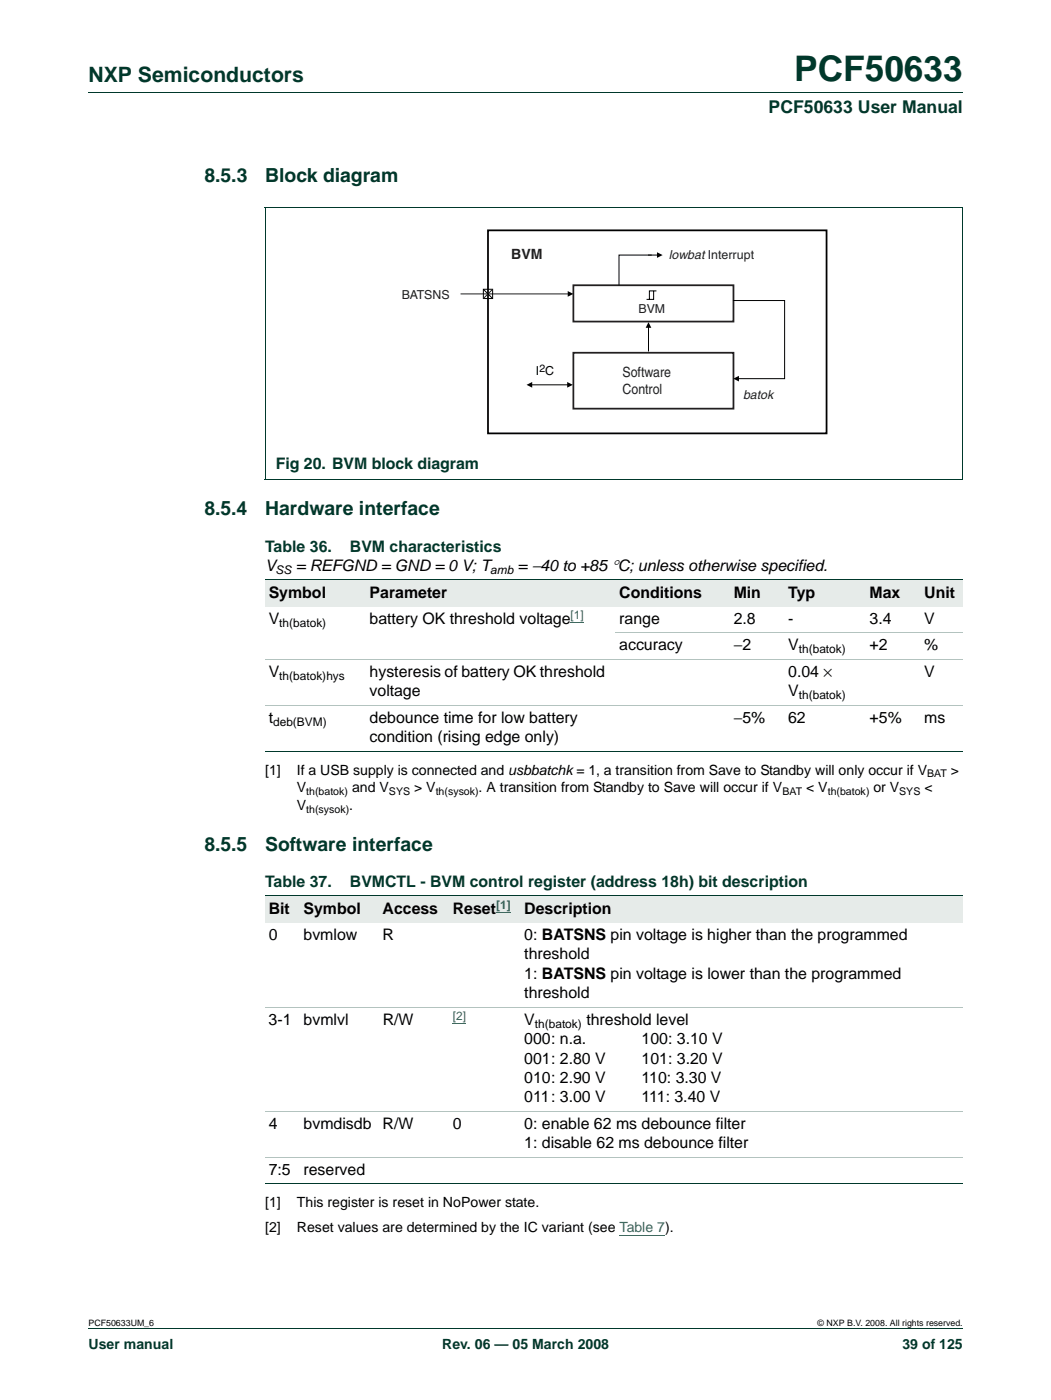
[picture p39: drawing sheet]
<svg xmlns="http://www.w3.org/2000/svg" width="210mm" height="280mm" viewBox="0 0 210 280" stroke-linecap="round" stroke-linejoin="round" font-family="sans-serif">
<defs><g id="words">
<text font-size="7" fill="#00382b" x="158.6" y="16.2">PCF50633</text>
<text font-size="4.2" fill="#00382b" x="17.7" y="16.4">NXP Semiconductors</text>
<g font-size="3.9" fill="#00382b">
<text x="40.8" y="36.3">8.5.3</text>
<text x="53" y="36.3">Block diagram</text>
<text x="40.8" y="103">8.5.4</text>
<text x="53" y="103">Hardware interface</text>
<text x="40.8" y="170">8.5.5</text>
<text x="53" y="170">Software interface</text>
</g>
<text font-size="3.5" fill="#00382b" x="153.5" y="22.6">PCF50633 User Manual</text>
<g font-size="3.2" fill="#00382b">
<text x="55.1" y="93.7">Fig 20. BVM block diagram</text>
<text x="53" y="110.2">Table 36.</text>
<text x="69.9" y="110.2">BVM characteristics</text>
<text x="53" y="177.3">Table 37.</text>
<text x="69.9" y="177.3">BVMCTL - BVM control register (address 18h) bit description</text>
</g>
<g font-size="3.2">
<text x="53" y="114.1">V</text>
<text x="53.7" y="119.4">Symbol</text>
<text x="59.1" y="114.1">= REFGND = GND = 0 V; T</text>
<text x="73.8" y="119.4">Parameter</text>
<text x="103.4" y="114.1">= −40 to +85 °C; unless otherwise specified.</text>
<text x="123.7" y="119.4">Conditions</text>
<text x="146.5" y="119.4">Min</text>
<text x="157.4" y="119.4">Typ</text>
<text x="173.7" y="119.4">Max</text>
<text x="184.6" y="119.4">Unit</text>
<text x="53.7" y="124.7">V</text>
<text x="73.8" y="124.7">battery OK threshold voltage</text>
<text x="123.7" y="124.7">range</text>
<text x="146.5" y="124.7">2.8</text>
<text x="157.4" y="124.7">-</text>
<text x="173.7" y="124.7">3.4</text>
<text x="184.6" y="124.7">V</text>
<text x="123.7" y="130">accuracy</text>
<text x="146.5" y="130">−2</text>
<text x="157.4" y="130">V</text>
<text x="173.7" y="130">+2</text>
<text x="184.6" y="130">%</text>
<text x="53.7" y="135.3">V</text>
<text x="73.8" y="135.3">hysteresis of battery OK threshold</text>
<text x="157.4" y="135.3">0.04 ×</text>
<text x="184.6" y="135.3">V</text>
<text x="73.8" y="139.2">voltage</text>
<text x="157.4" y="139.2">V</text>
<text x="53.7" y="144.5">t</text>
<text x="73.8" y="144.5">debounce time for low battery</text>
<text x="73.8" y="148.3">condition (rising edge only)</text>
<text x="146.5" y="144.5">−5%</text>
<text x="157.4" y="144.5">62</text>
<text x="173.7" y="144.5">+5%</text>
<text x="184.6" y="144.5">ms</text>
<text x="53.7" y="182.6">Bit</text>
<text x="60.6" y="182.6">Symbol</text>
<text x="76.4" y="182.6">Access</text>
<text x="90.4" y="182.6">Reset</text>
<text x="104.7" y="182.6">Description</text>
<text x="53.7" y="187.9">0</text>
<text x="60.6" y="187.9">bvmlow</text>
<text x="76.4" y="187.9">R</text>
<text x="104.7" y="187.9">0: BATSNS pin voltage is higher than the programmed</text>
<text x="104.7" y="191.7">threshold</text>
<text x="104.7" y="195.6">1: BATSNS pin voltage is lower than the programmed</text>
<text x="104.7" y="199.5">threshold</text>
<text x="53.7" y="204.8">3-1</text>
<text x="60.6" y="204.8">bvmlvl</text>
<text x="76.4" y="204.8">R/W</text>
<text x="104.7" y="208.7">000: n.a.</text>
<text x="104.7" y="204.8">V</text>
<text x="117.1" y="204.8">threshold level</text>
<text x="128.1" y="208.7">100: 3.10 V</text>
<text x="104.7" y="212.6">001: 2.80 V</text>
<text x="128.1" y="212.6">101: 3.20 V</text>
<text x="104.7" y="216.4">010: 2.90 V</text>
<text x="104.7" y="220.3">011: 3.00 V</text>
<text x="128.1" y="220.3">111: 3.40 V</text>
<text x="128.1" y="216.4">110: 3.30 V</text>
<text x="53.7" y="225.6">4</text>
<text x="60.6" y="225.6">bvmdisdb R/W</text>
<text x="90.4" y="225.6">0</text>
<text x="104.7" y="225.6">0: enable 62 ms debounce filter</text>
<text x="104.7" y="229.5">1: disable 62 ms debounce filter</text>
<text x="53.7" y="234.8">7:5</text>
<text x="60.6" y="234.8">reserved</text>
</g>
<g font-size="2.8" fill="#231f20">
<text x="102.1" y="51.9">BVM</text>
<text x="124.3" y="75.3">Software</text>
<text x="124.3" y="78.7">Control</text>
</g>
<g font-size="2.8">
<text x="53" y="154.8">[1]</text>
<text x="59.3" y="154.8">If a USB supply is connected and usbbatchk= 1, a transition from Save to Standby will only occur if V</text>
<text x="189.9" y="154.8">&gt;</text>
<text x="59.3" y="158.3">V</text>
<text x="59.3" y="161.9">V</text>
<text x="69.8" y="161.9">.</text>
<text x="70.3" y="158.3">and V</text>
<text x="82.7" y="158.3">&gt; V</text>
<text x="95.6" y="158.3">. A transition from Standby to Save will occur if V</text>
<text x="161" y="158.3">&lt; V</text>
<text x="174.4" y="158.3">or V</text>
<text x="184.6" y="158.3">&lt;</text>
<text x="53" y="241.2">[1]</text>
<text x="59.3" y="241.2">This register is reset in NoPower state.</text>
<text x="53" y="246.2">[2]</text>
<text x="59.3" y="246.2">Reset values are determined by the IC variant (see Table 7).</text>
</g>
<g font-size="2.8" fill="#00382b">
<text x="17.7" y="269.5">User manual</text>
<text x="88.3" y="269.5">Rev. 06 — 05 March 2008</text>
<text x="180.2" y="269.5">39 of 125</text>
</g>
<g font-size="2.5" fill="#231f20">
<text x="133.6" y="51.8">lowbat Interrupt</text>
<text x="80.2" y="59.7">BATSNS</text>
<text x="127.5" y="62.6">BVM</text>
<text x="148.4" y="79.6">batok</text>
</g>
<text font-size="2.5" x="107" y="74.9">I C</text>
<g font-size="2.4">
<text x="55.1" y="114.7">SS</text>
<text x="97.9" y="114.7">amb</text>
<text x="55.8" y="125.3">th(batok)</text>
<text x="159.5" y="130.6">th(batok)</text>
<text x="55.8" y="135.8">th(batok)hys</text>
<text x="159.5" y="139.7">th(batok)</text>
<text x="54.5" y="145">deb(BVM)</text>
<text x="106.8" y="205.4">th(batok)</text>
</g>
<g font-size="2.4" fill="#00f">
<text x="113.9" y="123.7">[1]</text>
<text x="99.1" y="181.6">[1]</text>
<text x="90.4" y="203.8">[2]</text>
</g>
<g font-size="2.1">
<text x="107.7" y="74.3">2</text>
<text x="185.2" y="155.3">BAT</text>
<text x="61.2" y="158.8">th(batok)</text>
<text x="77.7" y="158.8">SYS</text>
<text x="87" y="158.8">th(sysok)</text>
<text x="156.3" y="158.8">BAT</text>
<text x="165.3" y="158.8">th(batok)</text>
<text x="179.6" y="158.8">SYS</text>
<text x="61.2" y="162.4">th(sysok)</text>
</g>
<g font-size="1.8">
<text x="17.7" y="264.9">PCF50633UM_6</text>
<text x="163.3" y="264.9">© NXP B.V. 2008. All rights reserved.</text>
</g>
</g></defs>
<path d="M17.7 18.5h174.6M52.9 41.4h139.4M53 41.5v54.2M192.3 41.5v54.2M52.9 95.8h139.4M17.7 265.5h174.6" fill="none" stroke="#00382b" stroke-width=".2"/>
<path d="M123.7 246.9h9.1" fill="none" stroke="#00f" stroke-width=".2"/>
<path d="M114.5 57h32v7.3h-32zM114.5 70.5h32v11.2h-32z" fill="none" stroke="#231f20" stroke-width=".35"/>
<path d="M113.4 58.2l1.1 .5-1.1 .6zM131.2 50.4l1.1 .6-1.1 .5zM105.2 76.9l1.1-.6v1.2zM113.3 76.3l1.1 .6-1.1 .6zM129.5 64.4l.6 1.1h-1.1zM146.5 75.7l1.1-.6v1.1z" fill="#000"/>
<path d="M96.5 57.8h1.9v1.9h-1.9zM96.5 57.8l1.9 1.9M129.5 51h2.1M130.2 51h-6.6v6M130.5 58.1v1.7h-1.4M131.1 58.1h-1.4v1.7M106.2 76.9h7.5M129.5 65.1v5M146.5 60.1h10.2v15.6h-9.5" fill="none" stroke="#000" stroke-width=".2"/>
<path d="M92 58.7h21.5M98.4 57.8l-1.9 1.9" fill="none" stroke="#231f20" stroke-width=".2"/>
<path d="M97.5 46h67.6v40.6h-67.6z" fill="none" stroke="#000" stroke-width=".35"/>
<g fill="#e6ebe9">
<path d="M53 115.9h20.1v5.3h-20.1z"/>
<path d="M73.1 115.9h49.9v5.3h-49.9z"/>
<path d="M123 115.9h20.3v5.3h-20.3z"/>
<path d="M143.3 115.9h13.4v5.3h-13.4z"/>
<path d="M156.7 115.9h16.3v5.3h-16.3z"/>
<path d="M173 115.9h10.9v5.3h-10.9z"/>
<path d="M183.9 115.9h8.4v5.3h-8.4z"/>
</g>
<path d="M113.9 124.5h2.7" fill="none" stroke="#00f" stroke-width=".2"/>
<path d="M53 115.9h139.3M53 150.1h139.3" fill="none" stroke="#00382b" stroke-width=".2"/>
<path d="M53 131.8h139.3M123 126.5h69.3M53 140.9h139.3" fill="none" stroke="#b3c3bf" stroke-width=".2"/>
<g fill="#e6ebe9">
<path d="M53 179h6.9v5.3h-6.9z"/>
<path d="M59.9 179h15.8v5.3h-15.8z"/>
<path d="M75.7 179h14v5.3h-14z"/>
<path d="M89.7 179h14.3v5.3h-14.3z"/>
</g>
<path d="M99.1 182.3h2.9" fill="none" stroke="#00f" stroke-width=".2"/>
<path d="M104 179h88.3v5.3h-88.3z" fill="#e6ebe9"/>
<path d="M90.4 204.5h2.7" fill="none" stroke="#00f" stroke-width=".2"/>
<path d="M53 179h139.3M53 236.5h139.3" fill="none" stroke="#00382b" stroke-width=".2"/>
<path d="M53 201.3h139.3M53 222.1h139.3M53 231.2h139.3" fill="none" stroke="#b3c3bf" stroke-width=".2"/>
<use href="#words"/>
</svg>
